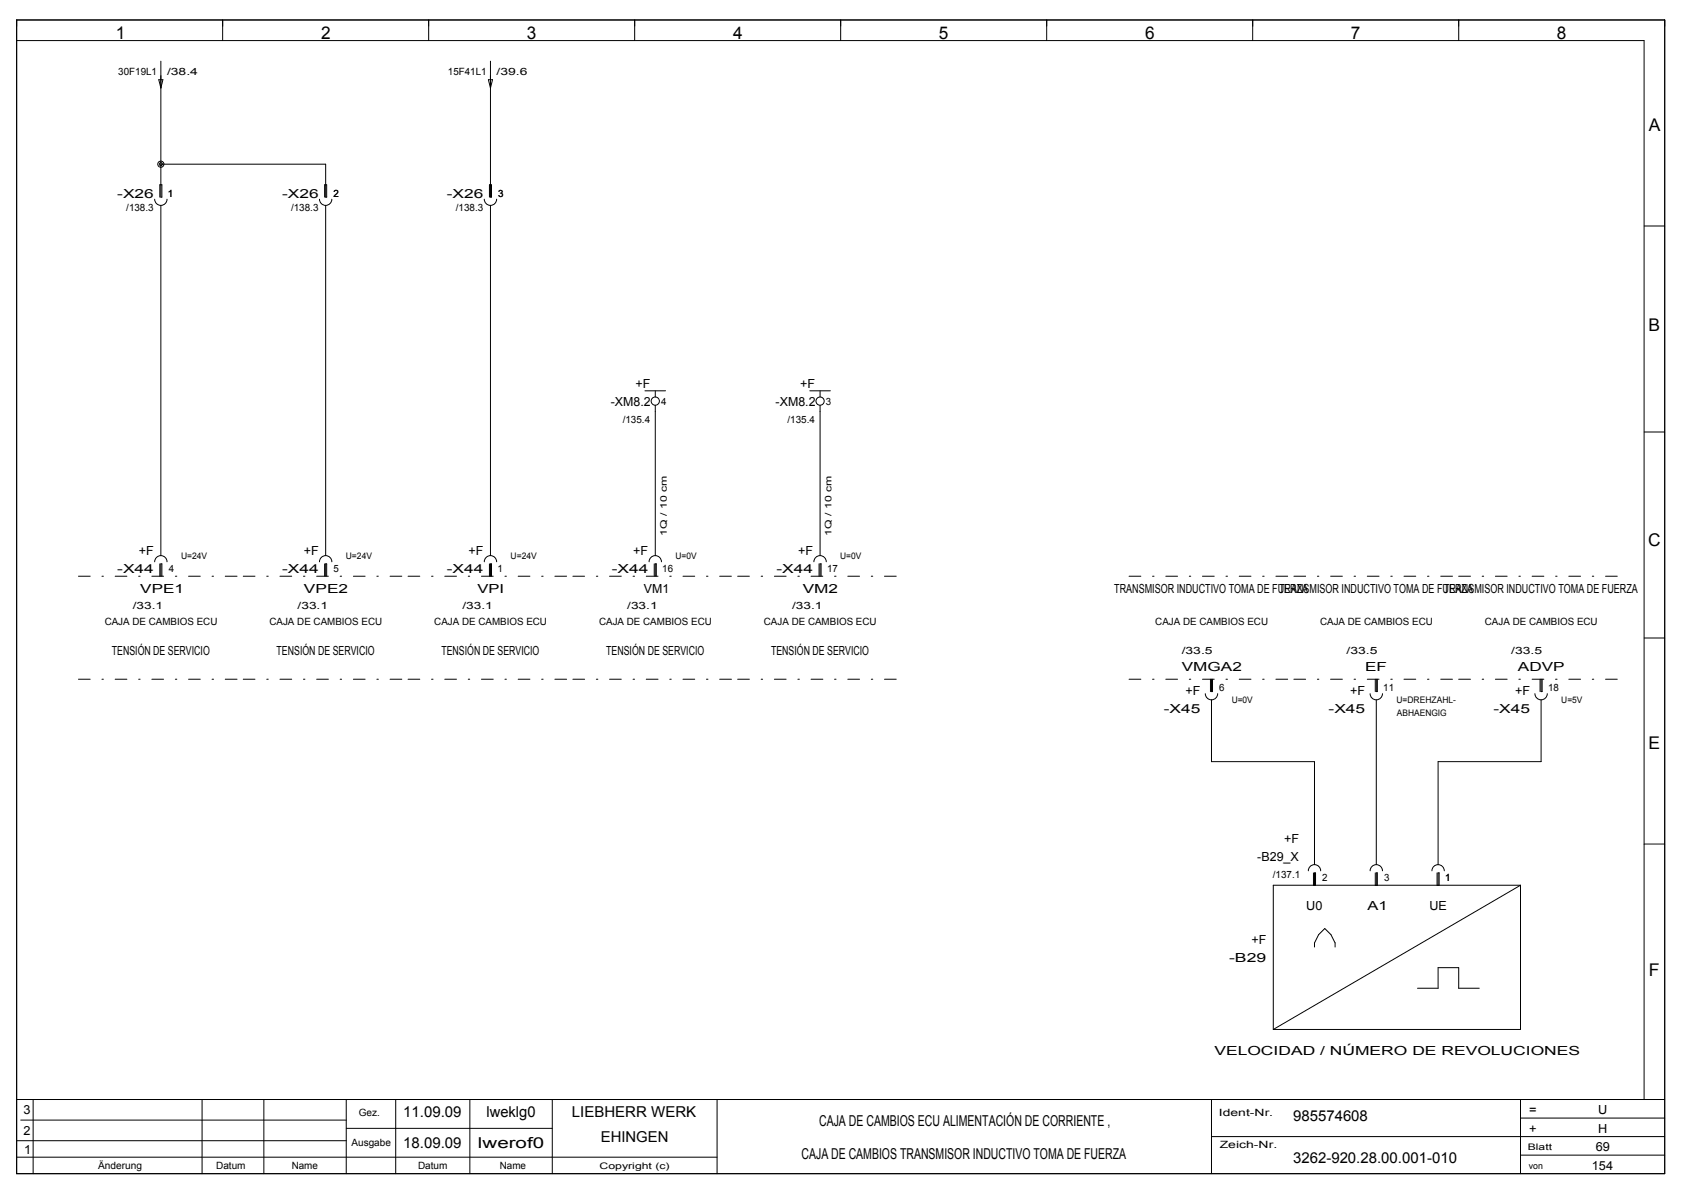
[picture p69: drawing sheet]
<svg xmlns="http://www.w3.org/2000/svg" width="408mm" height="284mm" viewBox="0 0 408 284" stroke-linecap="round" stroke-linejoin="round" font-family="sans-serif">
<defs><g id="words">
<g font-size="4.2">
<text x="27.8" y="9.3">1</text>
<text x="77.1" y="9.3">2</text>
<text x="126.6" y="9.3">3</text>
<text x="176.1" y="9.3">4</text>
<text x="225.6" y="9.3">5</text>
<text x="275.2" y="9.3">6</text>
<text x="324.6" y="9.3">7</text>
<text x="374.1" y="9.3">8</text>
<text x="396.2" y="31.6">A</text>
<text x="396.1" y="79.6">B</text>
<text x="396" y="131.1">C</text>
<text x="396.1" y="180.1">E</text>
<text x="396.2" y="234.5">F</text>
</g>
<g font-size="3.6">
<text x="96.9" y="268.5">11.09.09</text>
<text x="116.9" y="268.5">lweklg0</text>
<text x="137.4" y="268.5">LIEBHERR WERK</text>
<text x="310.7" y="269.5">985574608</text>
<text x="96.9" y="275.9">18.09.09</text>
<text x="114.8" y="275.9">lwerof0</text>
<text x="144.3" y="274.4">EHINGEN</text>
<text x="196.8" y="270.4">CAJA DE CAMBIOS ECU ALIMENTACIÓN DE CORRIENTE ,</text>
<text x="192.6" y="278.4">CAJA DE CAMBIOS TRANSMISOR INDUCTIVO TOMA DE FUERZA</text>
<text x="310.7" y="279.4">3262-920.28.00.001-010</text>
</g>
<g font-size="3">
<text x="28.2" y="47.5">-X26</text>
<text x="67.8" y="47.5">-X26</text>
<text x="107.4" y="47.5">-X26</text>
<text x="152.7" y="93.1">+F</text>
<text x="192.3" y="93.1">+F</text>
<text x="146.8" y="97.5">-XM8.2</text>
<text x="186.4" y="97.5">-XM8.2</text>
<text x="28.2" y="137.6">-X44</text>
<text x="33.4" y="133.2">+F</text>
<text x="67.8" y="137.6">-X44</text>
<text x="73" y="133.2">+F</text>
<text x="107.4" y="137.6">-X44</text>
<text x="112.6" y="133.2">+F</text>
<text x="147" y="137.6">-X44</text>
<text x="152.2" y="133.2">+F</text>
<text x="186.6" y="137.6">-X44</text>
<text x="191.8" y="133.2">+F</text>
<text x="33.7" y="142.5">VPE1</text>
<text x="73" y="142.5">VPE2</text>
<text x="114.7" y="142.5">VPI</text>
<text x="154.7" y="142.5">VM1</text>
<text x="192.9" y="142.5">VM2</text>
<text x="267.7" y="142.5">TRANSMISOR INDUCTIVO TOMA DE FUERZA</text>
<text x="307.3" y="142.5">TRANSMISOR INDUCTIVO TOMA DE FUERZA</text>
<text x="346.9" y="142.5">TRANSMISOR INDUCTIVO TOMA DE FUERZA</text>
<text x="26.9" y="157.4">TENSIÓN DE SERVICIO</text>
<text x="66.5" y="157.4">TENSIÓN DE SERVICIO</text>
<text x="106.1" y="157.4">TENSIÓN DE SERVICIO</text>
<text x="145.7" y="157.4">TENSIÓN DE SERVICIO</text>
<text x="185.3" y="157.4">TENSIÓN DE SERVICIO</text>
<text x="284" y="161.3">VMGA2</text>
<text x="328" y="161.3">EF</text>
<text x="364.7" y="161.3">ADVP</text>
<text x="284.8" y="166.9">+F</text>
<text x="324.4" y="166.9">+F</text>
<text x="364" y="166.9">+F</text>
<text x="279.6" y="171.2">-X45</text>
<text x="319.2" y="171.2">-X45</text>
<text x="358.8" y="171.2">-X45</text>
<text x="308.6" y="202.5">+F</text>
<text x="302.1" y="206.9">-B29_X</text>
<text x="313.8" y="218.7">U0</text>
<text x="328.6" y="218.7">A1</text>
<text x="343.5" y="218.7">UE</text>
<text x="300.7" y="226.8">+F</text>
<text x="295.3" y="231.1">-B29</text>
<text x="291.8" y="253.4">VELOCIDAD / NÚMERO DE REVOLUCIONES</text>
<text x="5.6" y="267.8">3</text>
<text x="367.5" y="267.8">=</text>
<text x="384.1" y="267.8">U</text>
<text x="5.7" y="272.7">2</text>
<text x="367.5" y="272.2">+</text>
<text x="384.1" y="272.2">H</text>
<text x="5.8" y="277.2">1</text>
<text x="382.5" y="281.1">154</text>
<text x="383.5" y="276.7">69</text>
</g>
<g font-size="2.4">
<text x="28.4" y="18.1">30F19L1</text>
<text x="40.1" y="18.1">/38.4</text>
<text x="107.6" y="18.1">15F41L1</text>
<text x="119.3" y="18.1">/39.6</text>
<text x="40.3" y="47.3">1</text>
<text x="80.1" y="47.3">2</text>
<text x="119.7" y="47.3">3</text>
<text x="30.3" y="50.7">/138.3</text>
<text x="69.9" y="50.7">/138.3</text>
<text x="109.5" y="50.7">/138.3</text>
<text x="149.6" y="101.6">/135.4</text>
<text x="158.8" y="97.3">4</text>
<text x="189.2" y="101.6">/135.4</text>
<text x="198.4" y="97.3">3</text>
<text x="40.5" y="137.3">4</text>
<text x="80.1" y="137.3">5</text>
<text x="119.5" y="137.3">1</text>
<text x="159.1" y="137.3">16</text>
<text x="198.7" y="137.3">17</text>
<text x="31.9" y="146.3">/33.1</text>
<text x="71.5" y="146.3">/33.1</text>
<text x="111.1" y="146.3">/33.1</text>
<text x="150.7" y="146.3">/33.1</text>
<text x="190.3" y="146.3">/33.1</text>
<text x="25.1" y="150.2">CAJA DE CAMBIOS ECU</text>
<text x="64.7" y="150.2">CAJA DE CAMBIOS ECU</text>
<text x="104.4" y="150.2">CAJA DE CAMBIOS ECU</text>
<text x="143.9" y="150.2">CAJA DE CAMBIOS ECU</text>
<text x="183.5" y="150.2">CAJA DE CAMBIOS ECU</text>
<text x="277.6" y="150.2">CAJA DE CAMBIOS ECU</text>
<text x="317.2" y="150.2">CAJA DE CAMBIOS ECU</text>
<text x="356.8" y="150.2">CAJA DE CAMBIOS ECU</text>
<text x="283.9" y="157.1">/33.5</text>
<text x="323.5" y="157.1">/33.5</text>
<text x="363.1" y="157.1">/33.5</text>
<text x="293" y="166.1">6</text>
<text x="332.4" y="166.1">11</text>
<text x="372" y="166.1">18</text>
<text x="305.9" y="211">/137.1</text>
<text x="317.7" y="211.6">2</text>
<text x="332.6" y="211.6">3</text>
<text x="347.2" y="211.6">1</text>
<text x="86.2" y="268">Gez.</text>
<text x="292.9" y="268">Ident-Nr.</text>
<text x="84.4" y="275.5">Ausgabe</text>
<text x="293.1" y="275.9">Zeich-Nr.</text>
<text x="23.5" y="280.9">Änderung</text>
<text x="51.9" y="280.9">Datum</text>
<text x="70.1" y="280.9">Name</text>
<text x="100.4" y="280.9">Datum</text>
<text x="120.1" y="280.9">Name</text>
</g>
<g font-size="2.2">
<text x="160.2" y="128.7" transform="rotate(-90 160.2 128.7)">1Q / 10 cm</text>
<text x="199.8" y="128.7" transform="rotate(-90 199.8 128.7)">1Q / 10 cm</text>
<text x="43.5" y="134.3">U=24V</text>
<text x="83.1" y="134.3">U=24V</text>
<text x="122.7" y="134.3">U=24V</text>
<text x="162.3" y="134.3">U=0V</text>
<text x="201.9" y="134.3">U=0V</text>
<text x="296" y="168.9">U=0V</text>
<text x="335.6" y="168.9">U=DREHZAHL-</text>
<text x="335.6" y="172">ABHAENGIG</text>
<text x="375.2" y="168.9">U=5V</text>
<text x="144.1" y="280.8">Copyright (c)</text>
<text x="367.1" y="276.4">Blatt</text>
<text x="367.3" y="280.8">von</text>
</g>
</g></defs>
<g fill="none" stroke="#000" stroke-width=".24">
<path d="M4 4.8h396v277.2h-396zM4 9.7h391.1v254.5M38.2 19.2h.9l-.4 1.9zM38.7 14.7v32.7h.2v-3h-.5v3M53.5 4.8v4.9M103 4.8v4.9M117.4 19.2h.9l-.5 1.9zM117.8 14.7v32.7h.3v-3h-.5v3M152.5 4.8v4.9M202 4.8v4.9M251.5 4.8v4.9M301 4.8v4.9"/>
<path d="M350.5 4.8v4.9M38.7 39.4h39.5v8h.3v-3h-.5v3M37.2 47.9a1.49 1.49 0 0 0 1.4 1.4 1.49 1.49 0 0 0 1.5-1.4M38.7 49.3v84.2M76.8 47.9a1.49 1.49 0 0 0 1.5 1.4 1.49 1.49 0 0 0 1.4-1.4M78.2 49.3v84.2M116.4 47.9a1.49 1.49 0 0 0 1.4 1.4 1.49 1.49 0 0 0 1.5-1.4M117.8 49.3v84.2M395.1 54.3h4.9M155 93.9h4.9M157.5 93.9v1.5M157.5 97.4v36.1"/>
<path d="M194.6 93.9h4.9M197 93.9v1.5M197 97.4v36.1M395.1 103.8h4.9M37.2 135a1.49 1.49 0 0 1 1.4-1.5 1.49 1.49 0 0 1 1.5 1.5M38.4 135.5v2.9M38.7 138.4v-2.9h.2v2.9M76.8 135a1.49 1.49 0 0 1 1.5-1.5 1.49 1.49 0 0 1 1.4 1.5M78 135.5v2.9M78.2 138.4v-2.9h.3v2.9M116.4 135a1.49 1.49 0 0 1 1.4-1.5 1.49 1.49 0 0 1 1.5 1.5M117.6 135.5v2.9"/>
<path d="M117.8 138.4v-2.9h.3v2.9M156 135a1.49 1.49 0 0 1 1.4-1.5 1.49 1.49 0 0 1 1.5 1.5M157.2 135.5v2.9M157.5 138.4v-2.9h.2v2.9M195.6 135a1.49 1.49 0 0 1 1.5-1.5 1.49 1.49 0 0 1 1.4 1.5M196.8 135.5v2.9M197 138.4v-2.9h.3v2.9M395.1 153.3h4.9M289.6 166.7a1.49 1.49 0 0 0 1.5 1.4 1.49 1.49 0 0 0 1.5-1.4M290.9 163.2v3M291.1 168.1v14.9h24.7v24.7M291.1 163.2v3h.2v-3"/>
<path d="M329.2 166.7a1.48 1.48 0 0 0 1.5 1.4 1.48 1.48 0 0 0 1.5-1.4M330.5 163.2v3M330.7 163.2v3h.2v-3M330.7 168.1v39.6M368.8 166.7a1.48 1.48 0 0 0 1.5 1.4 1.48 1.48 0 0 0 1.5-1.4M370.1 163.2v3M370.3 168.1v14.9h-24.8v24.7M370.3 163.2v3h.2v-3M314.4 209.2a1.48 1.48 0 0 1 1.5-1.5 1.48 1.48 0 0 1 1.4 1.5M315.6 209.7v3M315.8 212.7v-3h.3v3M329.2 209.2a1.48 1.48 0 0 1 1.5-1.5 1.48 1.48 0 0 1 1.5 1.5"/>
<path d="M330.5 209.7v3M330.7 212.7v-3h.2v3M344.1 209.2a1.48 1.48 0 0 1 1.5-1.5 1.48 1.48 0 0 1 1.4 1.5M345.3 209.7v3M345.5 212.7v-3h.3v3M365.4 212.7h-59.5v34.6M365.4 212.7v34.6h-59.5M365.4 212.7l-59.5 34.6M395.1 202.8h4.9M315.8 227.5v-.9l1-2 1.5-1.5 1.5 1.5 1 2v.9M340.6 237.4h4.9v-4.9h5v4.9h5M4 278h168.3"/>
<path d="M4 274.1h79.2M4 264.2h396M5 269.1h78.2M8 264.2v17.8M48.5 264.2v17.8M63.4 264.2v17.8M83.2 264.2v17.8M83.2 271.1h49.5M95.1 264.2v17.8M112.9 264.2v17.8M132.7 264.2v17.8M172.3 264.2v17.8"/>
<path d="M291.1 264.2v17.8M291.1 273.1h108.9M365.4 264.2v17.8M365.4 277.5h34.6M365.4 268.6h34.6"/>
<circle cx="38.6" cy="39.4" r=".74"/>
<circle cx="38.6" cy="39.4" r=".37"/>
<circle cx="157.4" cy="96.4" r=".99"/>
<circle cx="197" cy="96.4" r=".99"/>
</g>
<g fill="none" stroke="#000" stroke-width=".24" stroke-dasharray="2.8 2.8 .4 2.8">
<path d="M18.9 138.4h39.5M58.4 138.4h39.7M98.1 138.4h39.6M137.7 138.4h39.5M177.2 138.4h39.6M271.3 138.4h39.6M310.9 138.4h39.6M350.5 138.4h39.6M18.9 163.2h39.5M58.4 163.2h39.7M98.1 163.2h39.6M137.7 163.2h39.5"/>
<path d="M177.2 163.2h39.6M271.3 163.2h39.6M310.9 163.2h39.6M350.5 163.2h39.6"/>
</g>
<use href="#words"/>
</svg>
